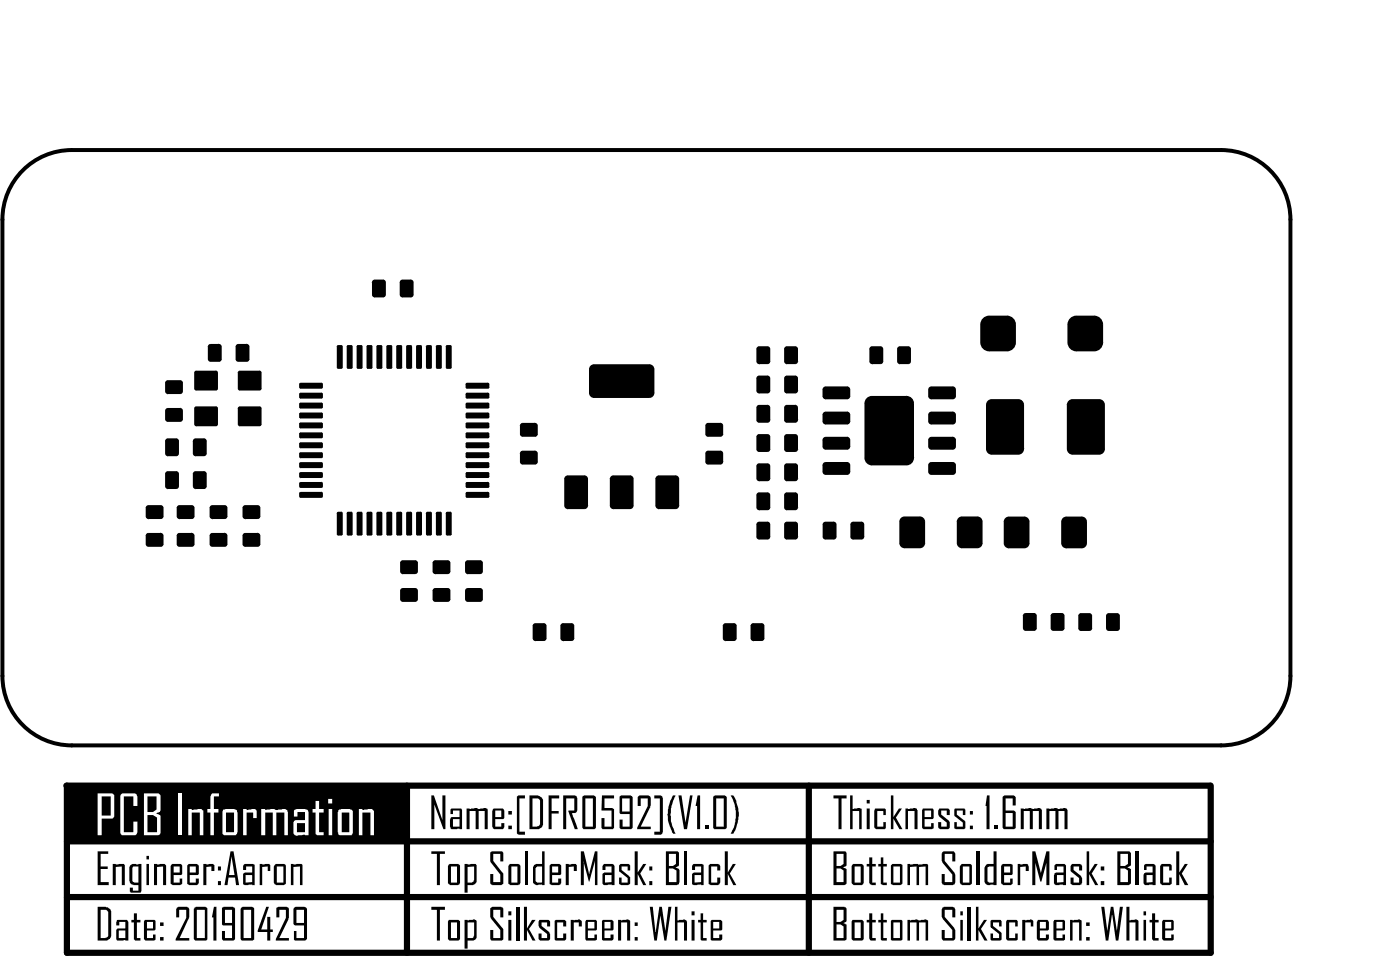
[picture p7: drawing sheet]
<svg xmlns="http://www.w3.org/2000/svg" width="117mm" height="80mm" viewBox="0 0 117 80" stroke-linecap="round" stroke-linejoin="round" font-family="sans-serif">
<path d="M1.9 14.3a5.8 5.8 0 0 1 4.1-1.7h96.5a5.8 5.8 0 0 1 5.8 5.8v38.3a5.8 5.8 0 0 1-5.8 5.8h-96.5a5.8 5.8 0 0 1-5.8-5.8v-38.3a5.8 5.8 0 0 1 1.7-4.1z" fill="none" stroke="#000" stroke-width=".33"/>
<path d="M5.6 65.9h95.9M5.6 65.9v14h96v-14M5.6 75.2h96M5.6 70.6h96M34.1 65.9v14M67.9 65.9v14" fill="none" stroke="#000" stroke-width=".52"/>
<g fill="#000">
<path d="M8.2 71.4h.9v.2h-.7v1.1h.6v.2h-.6v1.1h.7v.2h-.9zM9.5 72.5h.9h.1v1.7h-.3v-1.5h-.5v1.5h-.2zM11.2 76.6h.3v.6h.3v.2h-.3v1.3h.3v.2h-.5l-.1-.1v-1.4h-.2v-.2h.2zM12.9 72.5h.4a.58 .58 0 0 1 .6 .1v1.6h-.2v-1.5h-.5v1.5h-.3zM14.9 76.1h.8l.2 .1v.7l-.8 1.8h.8v.2h-1.2l.9-1.9v-.7h-.6v.6h-.2v-.7zM17.1 72.5h.8h.1v.6h-.3v-.4h-.4v1.5h-.2zM17.9 76.1h.3v2.8h-.3v-2h-.1zM21.8 72.5h.2a.59 .59 0 0 1 .7 .1v.5h-.2v-.4h-.5v1.5h-.2zM22.3 76.1h.3l-.7 1.9h.5v-1.1h.3v1.1h.2v.2h-.2v.7h-.3v-.7h-.8zM23.2 76.1h.9l.1 .1v.8l-.8 1.7h.8v.2h-1.1l.9-1.9v-.7h-.6v.6h-.2zM24.4 72.5h.7a.18 .18 0 0 1 .2 0 .18 .18 0 0 1 .1 .2v1.5h-.2v-1.5h-.6v1.5h-.2zM36.2 76.1h1.1v.2h-.4v2.6h-.2v-2.6h-.5z"/>
<path d="M36.2 71.4h1.1v.2h-.4v2.6h-.2v-2.6h-.5zM36.2 66.7h.2l.7 2.1v-2.1h.3v2.8h-.2l-.8-2v2h-.2zM39.2 67.8h.8l.2 .1a.63 .63 0 0 1 .7 0v1.6h-.2v-1.5h-.5v1.5h-.3v-1.5h-.5v1.5h-.2zM41.2 76.1h.9l.1 .1v.7h-.2v-.6h-.6v.6l.8 1v.9l-.1 .1h-.9l-.1-.1v-.8h.3v.7h.6v-.7l-.9-1.1v-.7zM41.2 71.4h.9l.1 .1v.8h-.2v-.7h-.6v.6l.8 1.1v.8l-.1 .1h-.8l-.2-.1v-.8h.3v.7h.6v-.7l-.9-1zM43.4 66.8l.6-.1v.3h-.4v2.8h.4v.2h-.5l-.1-.1zM44 76.1h.2v1.8l.4-.7h.3l-.5 .7 .5 1h-.2l-.5-.9v.9h-.2zM45.3 77.2h.7l.2 .1v.4h-.3v-.3h-.5v.3l.7 .5 .1 .6-.2 .1h-.7l-.1-.1v-.5h.2v.4h.5v-.4l-.7-.5v-.5zM46 66.7h.9v.3h-.6v1h.6v.2h-.6v1.3h-.3zM46.6 77.2h.8l.1 .1v.4h-.2v-.3h-.5v1.3h.5v-.4h.2v.5l-.1 .1h-.8l-.1-.1v-1.6zM47.5 72.5h.3a.59 .59 0 0 1 .6 .1v.5h-.3v-.4h-.4v1.5h-.2zM47.3 66.7h1l.1 .1v1.2v.1l-.2 .1a.11 .11 0 0 0-.2 0 .11 .11 0 0 0 .1 .2l.4 1.1h-.3l-.5-1.5h.5v-1h-.7v2.5h-.2z"/>
<path d="M47.9 77.2h.2a.51 .51 0 0 1 .7 .1v.4h-.2v-.3h-.5v1.5h-.2zM48.7 71.4h.3l.5 1.9 .4-1.9h.2v2.8h-.2v-2l-.4 1.7-.6-1.7 .1 2h-.3zM50.5 66.7h1v.3h-.8v.8h.7l.1 .1v1.6h-.1h-.8h-.1v-.9h.2v.7h.6v-1.3h-.8zM51.9 77.2l.8-.1 .2 .1v1.7h-.3v-1.5h-.5v1.5h-.2zM52.1 72.5h.6l.2 .1v.4h-.2v-.3h-.5v.3l.7 .6v.5l-.2 .1h-.6h-.2v-.6h.3v.4h.5v-.4l-.8-.5v-.5zM53.3 71.4h.2v1.8l.5-.7h.2l-.5 .8 .5 .9h-.2l-.5-.9v.9h-.2zM53.6 66.7h.8l.2 .2v.8l-.8 1.6h.8v.2h-1.1l.9-1.9v-.6h-.6v.6h-.3v-.8zM54.9 66.7h.6l.1 .2v2.9l-.1 .2h-.6v-.2h.5v-2.8h-.5zM54.5 76.1h.3l.2 2.2 .3-2.2h.2l.3 2.2 .3-2.2h.2l-.4 2.8h-.2l-.3-2.3-.3 2.3h-.2zM56.5 66.7h.2v.1l-.4 .8v1a2.48 2.48 0 0 0 .4 1.3h-.2a2.94 2.94 0 0 1 0-3.2zM56.6 76.1h.2v1.1h.1a.55 .55 0 0 1 .7 .1v1.6h-.2v-1.5h-.6v1.5h-.2zM56.9 66.7h.3l.3 2.5 .4-2.5h.2l-.5 2.8h-.2z"/>
<path d="M58.5 66.7h.2v2.8h-.2v-1.9h-.1zM58.8 76.6h.2v.6h.3v.2h-.3v1.3h.3v.2h-.4l-.1-.1v-1.4h-.2v-.2h.2zM59.2 69.2h.2v.3h-.2zM59.6 72.5h.7l.1 .1v.4h-.2v-.3h-.5v1.3h.5v-.4h.2v.4l-.1 .2h-.7h-.1v-1.6zM60.8 71.4h.3v1.8l.4-.7h.2l-.5 .8 .6 .9h-.3l-.4-.9v.9h-.3zM61.3 66.7h.2a2.98 2.98 0 0 1 0 3.2h-.2l.1-.1a3.2 3.2 0 0 0-.1-3.1zM69.9 66.7h1.1v.3h-.4v2.5h-.2v-2.5h-.5zM71.3 66.7h.2v1.2l.5-.1 .3 .1v1.6h-.2v-1.5h-.6v1.5h-.2zM72.9 71.9h.3v.6h.3v.2h-.3v1.3h.3v.2h-.4l-.2-.1v-1.4h-.2v-.2h.2zM72.9 76.6h.3v.6h.3v.2h-.3v1.3h.3v.2h-.4l-.2-.2v-1.3h-.2v-.2h.2zM73.4 67.8h.8l.1 .1v.5h-.2v-.4h-.5v1.3h.5v-.3h.2v.5h-.1h-.7l-.1-.1v-1.4zM73.9 71.9h.2v.6h.3v.2h-.3v1.3h.3v.2h-.5v-1.5h-.2v-.2h.2z"/>
<path d="M73.9 76.6h.2v.6h.3v.2h-.3v1.3h.3v.2h-.4l-.1-.1v-1.4h-.2v-.2h.2zM74.8 66.7h.2v1.8l.4-.7h.3l-.5 .8 .5 .9h-.2l-.5-.8v.8h-.2zM76 67.8l.3 .1a.48 .48 0 0 1 .7 0v1.6h-.3v-1.5h-.5v1.5h-.2zM76.1 72.5h.9h.1h.5a.18 .18 0 0 1 .2 0 .18 .18 0 0 1 .1 .2v1.5h-.2v-1.5h-.6v1.5h-.2v-1.5h-.5v1.5h-.3zM76.1 77.2l.8-.1 .3 .1 .5-.1 .2 .1v1.7h-.2v-1.5h-.6v1.5h-.2v-1.5h-.5v1.5h-.3zM78.8 67.8h.8l.1 .1v.5h-.3v-.4h-.4v.3l.7 .7v.4l-.1 .1h-.7l-.2-.1v-.4h.3v.3h.4v-.3l-.6-.6-.1-.4zM79.1 71.4h.9l.2 .2v.7h-.3v-.7h-.6v.6l.9 1.1v.7l-.3 .2h-.7l-.2-.1v-.8h.3v.7h.6v-.7l-.9-1.1v-.6zM79.1 76.1h.8l.3 .2v.6h-.3v-.6h-.6v.6l.9 1.1v.7l-.2 .2h-.9l-.1-.2v-.7h.3v.7h.6v-.7l-.9-1.1v-.6zM80.2 67.8h.7l.1 .1v.5h-.2v-.4h-.5v.3l.7 .6v.6h-.1h-.7h-.1v-.5h.2v.3h.5v-.3l-.7-.6v-.5zM81.9 76.1h.2v1.8l.5-.7h.2l-.5 .7 .6 1h-.3l-.5-.9v.9h-.2zM82.8 66.7h.2v2.8h-.2v-1.9h-.1zM83.5 69.2h.2v.3h-.2z"/>
<path d="M83.2 77.2h.8v.5h-.2v-.3h-.5v.3l.7 .6v.5v.1h-.8l-.1-.1v-.5h.2v.4h.5v-.4l-.7-.6v-.5zM84.5 77.2h.8h.1v.5h-.2v-.3h-.5v1.3h.5v-.4h.2v.5l-.1 .1h-.7l-.2-.1v-1.5zM85.4 72.5h.3a.45 .45 0 0 1 .6 .2v.4h-.2v-.4h-.5v1.5h-.2zM85.8 77.2h.3a.41 .41 0 0 1 .6 .1v.4h-.2v-.3h-.5v1.5h-.2zM85.6 67.8h1.7l.1 .1v1.6h-.2v-1.5h-.5v1.5h-.3v-1.5h-.5v1.5h-.3zM86.6 71.4h.3l.4 1.9 .5-1.9h.3v2.8h-.3v-2l-.4 1.7h-.1l-.5-1.7 .1 2h-.3zM87.8 67.8h1.7l.1 .1v1.6h-.3v-1.5h-.5v1.5h-.2v-1.5h-.5v1.5h-.3zM89.8 77.2l.8-.1 .2 .1v1.7h-.3v-1.5h-.5v1.5h-.2zM90 72.5h.6l.2 .1v.4h-.3v-.3h-.4v.3l.6 .5 .1 .1v.4l-.2 .2h-.6l-.2-.1v-.5h.3v.4h.4v-.4l-.7-.5v-.5zM91.2 71.4h.2v1.8l.5-.7h.2l-.5 .8 .6 .9h-.3l-.5-.9v.9h-.2zM92.4 76.1h.3l.2 2.2 .3-2.2h.2l.3 2.2 .3-2.2h.2l-.4 2.8h-.2l-.3-2.3-.3 2.3h-.2zM94.5 76.1h.3v1.1h.1a.46 .46 0 0 1 .6 .1v1.6h-.2v-1.5h-.5v1.5h-.3z"/>
<path d="M96.7 76.6h.2v.6h.3v.2h-.3v1.3h.3v.2h-.4l-.1-.1v-1.4h-.2v-.2h.2zM97.5 72.5h.7l.1 .1v.4h-.2v-.3h-.5v1.3h.5v-.4h.2v.5l-.1 .1h-.7l-.2-.1v-1.5zM98.7 71.4h.3v1.8l.4-.7h.3l-.5 .8 .5 .9h-.3l-.4-.9v.9h-.3z"/>
<path d="M8.2 76.1h.7h.2a.37 .37 0 0 1 .2 .5v2l-.3 .3h-.8zM8.4 76.3v2.4h.5l.2-.2v-2l-.2-.2z"/>
<path d="M9.8 77.2h.8h.1l.1 1.7h-1v-.1v-.8v-.1h.7v-.6h-.5v.3h-.2zM10 78v.7h.5v-.7z"/>
<path d="M10.9 72.5h.2h.8v2.2l-.1 .2h-.8l-.1-.1v-.4h.2v.3h.5v-.5h-.5l-.2-.3v-1.2zM11.2 72.7l-.1 .1v1.1l.2 .1h.3v-1.3z"/>
<path d="M12.3 71.8h.2v.3h-.2zM12.3 72.5h.2v1.7h-.2z"/>
<path d="M12.2 77.2h.8h.1v.8h-.1h-.7v.7h.5v-.3h.3v.4l-.1 .1h-.8l-.1-.1v-1.5zM12.3 77.3v.6h.5v-.6z"/>
<path d="M13.4 77.4h.3v.3h-.3zM13.4 78.6h.3v.3h-.3z"/>
<path d="M14.4 72.5h.8l.1 .1v.7l-.1 .1h-.6v.6h.5v-.3h.2v.4l-.2 .1h-.6l-.2-.1v-1.5zM14.6 72.7v.5h.5v-.5z"/>
<path d="M15.8 72.5h.7l.2 .1v.7l-.1 .1h-.7v.6h.5v-.3h.3v.4l-.2 .1h-.6h-.2v-1.6zM15.9 72.7v.5h.5v-.5z"/>
<path d="M16.3 76.1h.9l.2 .1v2.6l-.1 .1h-.9l-.1-.1v-2.6zM16.5 76.3v2.4h.7v-2.4z"/>
<path d="M18.3 72.7h.2v.3h-.2zM18.3 73.9h.2v.3h-.2z"/>
<path d="M18.7 76.1h.9l.1 .1v2.6l-.1 .1h-.9l-.1-.1v-.7h.3v.6h.6v-1.1h-.8l-.1-.1zM18.9 76.3v1.1h.6v-1.1z"/>
<path d="M19.3 71.4h.3l.5 2.8h-.3l-.1-.6h-.5l-.1 .6h-.3zM19.4 71.8l-.2 1.6h.5z"/>
<path d="M20.3 76.1h.9l.1 .1v2.6l-.1 .1h-.9l-.1-.1v-2.6zM20.4 76.3v2.4h.7v-2.4z"/>
<path d="M20.5 72.5h.7h.2v1.7h-.2a.69 .69 0 0 1-.8-.1v-.9h.8v-.5h-.5v.3h-.3v-.4zM20.6 73.4v.6h.6v-.6z"/>
<path d="M23.1 72.5h.8l.1 .1v1.5l-.2 .1h-.6h-.2v-1.5zM23.2 72.7v1.3h.6v-1.3z"/>
<path d="M24.7 76.1h.9l.2 .1v2.6l-.2 .1h-.9v-.1v-.7h.2v.6h.6v-1.1h-.8l-.1-.1v-1.3zM24.9 76.3v1.1h.6v-1.1z"/>
<path d="M37.7 77.2h.8h.1v1.6l-.1 .1h-.8l-.1-.1v-1.5zM37.8 77.4v1.3h.5v-1.3z"/>
<path d="M37.7 72.5h.8l.1 .1v1.5l-.2 .1h-.6l-.2-.1v-1.5zM37.8 72.7v1.3h.5v-1.3z"/>
<path d="M37.9 67.8h.8l.1 .1v1.6h-.4a.45 .45 0 0 1-.6-.2v-.7l.1-.1h.7v-.5h-.6v.3h-.2v-.4zM38 68.7v.6h.6v-.6z"/>
<path d="M39 77.2l.8-.1 .2 .1v1.4l-.3 .3h-.5v.7h-.2zM39.2 77.4v1.3h.5l.1-.2v-1.1z"/>
<path d="M39 72.5h.9h.1v1.5l-.3 .2h-.5v.7h-.2zM39.2 72.7v1.3h.4l.2-.2v-1.1z"/>
<path d="M41.4 67.8h.8l.1 .2v.6l-.1 .1h-.6v.6h.5v-.3h.2v.4l-.1 .1h-.7h-.2v-1.5zM41.6 68v.5h.5v-.5z"/>
<path d="M42.7 76.4h.2v.4h-.2zM42.7 77.2h.2v1.7h-.2z"/>
<path d="M42.7 68h.3v.3h-.3zM42.7 69.2h.3v.3h-.3z"/>
<path d="M42.8 72.5h.7l.2 .1v1.5l-.2 .1h-.7l-.1-.1v-1.5zM42.9 72.7v1.3h.5v-1.3z"/>
<path d="M44.4 66.7h.7l.3 .2 .2 .2v2.1l-.2 .2-.2 .1h-.8zM44.7 67v2.3h.4l.2-.1v-2.1l-.2-.1z"/>
<path d="M45.5 71.4h.2v2.8h-.2a.56 .56 0 0 1-.8-.2v-1.3l.3-.2h.5zM45.1 72.7l-.2 .1v1.1l.2 .1h.3l.1-1.3z"/>
<path d="M46.2 72.5h.8l.1 .1v.7l-.1 .1h-.7v.6h.5v-.3h.3v.4l-.2 .1h-.6h-.2v-1.6zM46.3 72.7v.5h.5v-.5z"/>
<path d="M48.9 66.8l.9-.1 .2 .1v2.6l-.1 .1h-1v-.1zM49.1 67v2.3h.7v-2.3z"/>
<path d="M49.2 77.2h.8h.1v.8h-.1h-.7v.7h.6v-.3h.2v.4l-.1 .1h-.8l-.1-.1v-1.5zM49.3 77.3v.6h.6v-.6z"/>
<path d="M50.6 77.2h.8l.1 .1v.7h-.1h-.7v.7h.5v-.3h.3v.4l-.1 .1h-.8l-.1-.1v-1.6zM50.7 77.3v.6h.5v-.6z"/>
<path d="M50.7 72.5h.7l.2 .1v1.6h-.3h-.3h-.4v-.9l.1-.1h.6v-.5h-.5v.3h-.2v-.4zM50.8 73.4v.6h.5v-.6z"/>
<path d="M52 66.8l.9-.1 .2 .1v2.6l-.1 .1h-.9h-.1v-.8h.2v.6h.6v-1h-.7l-.1-.1zM52.2 67v1.1h.6v-1.1z"/>
<path d="M53.3 77.4h.2v.3h-.2zM53.3 78.6h.2v.3h-.2z"/>
<path d="M54.5 72.7h.2v.3h-.2zM54.5 73.9h.2v.3h-.2z"/>
<path d="M55.9 71.4h1l.1 .1v1.1l-.3 .2h.2l.1 .2v1l-.1 .2h-1zM56.1 71.6v1h.4l.2-.1v-.9zM56.1 72.8v1.2h.7v-1l-.3-.2z"/>
<path d="M58 76.4h.3v.4h-.3zM58 77.2h.3v1.7h-.3z"/>
<path d="M58.2 72.5h.7h.1v1.7h-.2a.72 .72 0 0 1-.7-.1v-.8l.1-.1h.6v-.5h-.5v.3h-.2v-.4zM58.3 73.4v.6h.5v-.6z"/>
<path d="M59.7 77.2h.8l.1 .1v.7h-.1h-.7v.7h.6v-.3h.2v.4l-.1 .1h-.8l-.1-.1v-1.6zM59.8 77.3v.6h.6v-.6z"/>
<path d="M59.9 66.8l.9-.1 .2 .1v2.6l-.1 .1h-1h-.1zM60.1 67v2.3h.6v-2.3z"/>
<path d="M69.9 71.4h1.1v.1v1.1l-.3 .2 .3 .1v1.2l-.1 .1h-1zM70.2 71.6v1h.3l.3-.1v-.9zM70.2 72.8v1.2h.6v-1l-.3-.2z"/>
<path d="M69.9 76.1h1l.1 .1v1.1l-.3 .1 .3 .1v1.3l-.1 .1h-1zM70.2 76.3v1h.3l.3-.1v-.9zM70.2 77.5v1.2h.6v-1l-.3-.2z"/>
<path d="M71.6 72.5h.7l.2 .1v1.5l-.2 .1h-.7l-.1-.1v-1.5zM71.7 72.7v1.3h.5v-1.3z"/>
<path d="M71.5 77.2h.8l.2 .1v1.5l-.2 .1h-.7l-.1-.1v-1.5zM71.7 77.4v1.3h.5v-1.3z"/>
<path d="M72.7 67.1h.3v.3h-.3zM72.7 67.8h.3v1.7h-.3z"/>
<path d="M74.9 72.5h.7h.1v1.6l-.1 .1h-.7h-.1v-1.6zM75 72.7v1.3h.5v-1.3z"/>
<path d="M74.8 77.2h.8h.1v1.6l-.1 .1h-.8v-.1v-1.6zM75 77.4v1.3h.5v-1.3z"/>
<path d="M77.5 67.8h.8v.1v.7v.1h-.7v.6h.5v-.3h.2v.5h-.1h-.7l-.1-.1v-1.5zM77.6 68v.5h.5v-.5z"/>
<path d="M80.6 76.4h.2v.4h-.2zM80.6 77.2h.2v1.7h-.2z"/>
<path d="M80.7 72.5h.7l.2 .1v1.5l-.2 .1h-.6h-.2l-.1-1.5zM80.8 72.7v1.3h.5v-1.3z"/>
<path d="M81.4 68h.2v.3h-.2zM81.4 69.2h.2v.3h-.2z"/>
<path d="M83.4 71.4h.2v2.8h-.2a.47 .47 0 0 1-.8-.3v-1.1l.3-.3h.5zM82.9 72.7v1.2l.1 .1h.3l.1-1.3z"/>
<path d="M84.1 72.5h.7h.2v.8l-.1 .1h-.6v.6h.5v-.3h.2v.4l-.2 .1h-.6l-.2-.1v-1.5zM84.3 72.7v.5h.5v-.5z"/>
<path d="M84.3 66.7h.8l.1 .1v.8h-.2v-.6h-.6v1h.7l.1 .1v1.4h-.1h-.9l-.1-.1v-2.6zM84.4 68.2v1.1h.6v-1.1z"/>
<path d="M87.1 77.2h.8l.1 .1v.7h-.1h-.6v.7h.5v-.3h.2v.3l-.1 .2h-.8l-.1-.2v-1.4zM87.3 77.3v.6h.5v-.6z"/>
<path d="M88.5 77.2h.8h.1v.8h-.1h-.7v.7h.6v-.3h.2v.4l-.1 .1h-.8l-.1-.1v-1.5zM88.6 77.3v.6h.6v-.6z"/>
<path d="M88.6 72.5h.7l.2 .1v1.6h-.4a.5 .5 0 0 1-.7-.1l.1-.8 .1-.1h.6v-.5h-.5v.3h-.2v-.4zM88.7 73.4v.6h.5v-.6z"/>
<path d="M91.1 77.4h.3v.3h-.3zM91.1 78.6h.3v.3h-.3z"/>
<path d="M92.4 72.7h.3v.3h-.3zM92.4 73.9h.3v.3h-.3z"/>
<path d="M93.8 71.4h1l.1 .1v1.1l-.3 .2 .3 .1v1.2l-.2 .1h-.9zM94 71.6v1h.4l.2-.1v-.9zM94 72.8v1.2h.6v-1l-.2-.2z"/>
<path d="M96 76.4h.2v.4h-.2zM96 77.2h.2v1.7h-.2z"/>
<path d="M96 72.5h.8l.2 .1v1.6h-.3h-.6l-.1-.1v-.8l.1-.1h.6v-.5h-.5v.3h-.2zM96.2 73.4v.6h.5v-.6z"/>
<path d="M97.6 77.2h.8h.1v.8h-.1h-.6v.7h.5v-.3h.2v.4l-.1 .1h-.8l-.1-.1v-1.5zM97.8 77.3v.6h.5v-.6z"/>
</g>
<path d="M43.5 76.1v2.8M81.3 76.1v2.8M82.1 71.4v2.8M95.4 71.4v2.8" fill="none" stroke="#000" stroke-width=".25"/>
<path d="M44.2 71.4v2.8M57.5 71.4v2.8" fill="none" stroke="#000" stroke-width=".21"/>
<path d="M5.6 66h28.4v4.6h-28.4z" fill-rule="evenodd" fill="#000"/>
<g fill="#fff">
<path d="M10.2 66.6l1.2-.1 .1 .2v.9h-.3v-.8h-.8v3h.8v-.9h.3v.9l-.1 .3h-1.2l-.1-.2v-3.2z"/>
<path d="M15 66.5h.2v3.6h-.2z"/>
<path d="M15.8 67.9h.3h.1a.98 .98 0 0 1 .9 .1v2.1h-.3v-2h-.7v2h-.3z"/>
<path d="M17.8 66.5h.6v.3h-.5v1.1h.4v.2h-.4v2h-.2v-2h-.3v-.2h.3v-1.1z"/>
<path d="M20.4 67.9h.3a.7 .7 0 0 1 .8 .1v.6h-.3v-.5h-.5v2h-.3z"/>
<path d="M21.9 67.9h.4a1.23 1.23 0 0 1 1 0h.6l.2 .1 .1 2.1h-.3v-2h-.7v2h-.3v-2h-.6v2h-.4z"/>
<path d="M26.5 67.2h.3v.7h.4v.2h-.4v1.7h.4v.3h-.6l-.1-.2v-1.8h-.3v-.2h.3z"/>
<path d="M30.1 67.9h.3h.1a.88 .88 0 0 1 .8 .1l.1 2.1h-.3v-2h-.7v2h-.3z"/>
<path d="M8.2 66.5h1.2l.2 .2v1.8l-.1 .2h-1v1.4h-.3zM8.5 66.8v1.6h.8v-1.6z"/>
<path d="M12.1 66.5h1.2l.2 .2v1.3l-.4 .2 .4 .2v1.5l-.2 .2h-1.2zM12.4 66.8v1.3h.4l.3-.2v-1.1zM12.4 68.4v1.4h.8v-1.2l-.4-.2z"/>
<path d="M18.8 67.9h.9a.22 .22 0 0 1 .2 .2v1.8l-.1 .2h-1l-.1-.2v-1.8zM19 68.1v1.7h.6v-1.7z"/>
<path d="M24.7 67.9h.9l.2 .1 .1 2.1-.5-.1-.6 .1-.2-.2 .1-1 .1-.1h.8v-.7h-.6v.4h-.3v-.5zM24.9 69v.8h.7v-.8z"/>
<path d="M27.5 67h.4v.4h-.4zM27.6 67.9h.3v2.2h-.3z"/>
<path d="M28.5 67.9h.9l.2 .1v1.9l-.1 .2h-.9a.23 .23 0 0 1-.3-.3v-1.7zM28.7 68.1v1.7h.6v-1.7z"/>
</g>
<g fill="#000">
<path d="M14.1 36.8h.7l.2 .2v1l-.2 .3h-.7l-.2-.3v-1z" fill-rule="evenodd"/>
<path d="M14.1 34.2h1l.3 .3v.6l-.3 .3h-1l-.2-.3v-.6z" fill-rule="evenodd"/>
<path d="M14.1 31.9h1l.3 .2v.7l-.3 .3h-1l-.2-.3v-.7z" fill-rule="evenodd"/>
<path d="M16.4 36.8h.7l.2 .2v1l-.2 .3h-.7l-.2-.3v-1z" fill-rule="evenodd"/>
<path d="M16.5 31.1h1.6l.2 .2v1.3l-.2 .2h-1.6l-.2-.2v-1.3z" fill-rule="evenodd"/>
<path d="M16.5 34.1h1.6l.2 .2v1.3l-.2 .1h-1.6l-.2-.1v-1.3z" fill-rule="evenodd"/>
<path d="M17.7 28.8h.7l.2 .3v1l-.2 .2h-.7l-.3-.2v-1z" fill-rule="evenodd"/>
<path d="M20 28.8h.7l.2 .3v1l-.2 .2h-.7l-.2-.2v-1z" fill-rule="evenodd"/>
<path d="M20.1 31.1h1.7l.1 .2v1.3l-.1 .2h-1.7l-.1-.2v-1.3z" fill-rule="evenodd"/>
<path d="M20.1 34.1h1.7l.1 .2v1.3l-.1 .1h-1.7l-.1-.1v-1.3z" fill-rule="evenodd"/>
<path d="M25.1 38.9l.1-.1h1.8l.1 .1v.2l-.1 .2h-1.8l-.1-.2z" fill-rule="evenodd"/>
<path d="M25.2 37.9h1.8l.1 .2v.2l-.1 .1h-1.8l-.1-.1v-.2z" fill-rule="evenodd"/>
<path d="M25.2 36.3h1.8l.1 .1v.2l-.1 .2h-1.8l-.1-.2v-.2z" fill-rule="evenodd"/>
<path d="M25.1 35.6l.1-.2h1.8l.1 .2v.2l-.1 .1h-1.8l-.1-.1z" fill-rule="evenodd"/>
<path d="M25.2 34.6h1.8l.1 .1v.3l-.1 .1h-1.8l-.1-.1v-.3z" fill-rule="evenodd"/>
<path d="M25.1 32.2l.1-.1h1.8l.1 .1v.3l-.1 .1h-1.8l-.1-.1z" fill-rule="evenodd"/>
<path d="M25.2 32.9h1.8l.1 .2v.2l-.1 .1h-1.8l-.1-.1v-.2z" fill-rule="evenodd"/>
<path d="M25.1 37.2l.1-.1h1.8l.1 .1v.3l-.1 .1h-1.8l-.1-.1z" fill-rule="evenodd"/>
<path d="M25.1 33.9l.1-.1h1.8l.1 .1v.2l-.1 .2h-1.8l-.1-.2z" fill-rule="evenodd"/>
<path d="M28.4 28.9h.2l.2 .2v1.7l-.2 .1h-.2l-.1-.1v-1.7z" fill-rule="evenodd"/>
<path d="M29.2 28.9h.3l.1 .2v1.7l-.1 .1h-.3l-.1-.1v-1.7z" fill-rule="evenodd"/>
<path d="M30 28.9h.3l.1 .2v1.7l-.1 .1h-.3l-.1-.1v-1.7z" fill-rule="evenodd"/>
<path d="M30.9 28.9h.2l.2 .2v1.7l-.2 .1h-.2l-.1-.1v-1.7z" fill-rule="evenodd"/>
<path d="M31.4 23.4h.7l.3 .3v1l-.3 .2h-.7l-.2-.2v-1z" fill-rule="evenodd"/>
<path d="M31.7 28.9h.3l.1 .2v1.7l-.1 .1h-.3l-.1-.1v-1.7z" fill-rule="evenodd"/>
<path d="M32.5 28.9h.3l.1 .2v1.7l-.1 .1h-.3l-.1-.1v-1.7z" fill-rule="evenodd"/>
<path d="M33.4 28.9h.2l.1 .2v1.7l-.1 .1h-.2l-.2-.1v-1.7z" fill-rule="evenodd"/>
<path d="M33.8 23.4h.7l.2 .3v1l-.2 .2h-.7l-.3-.2v-1z" fill-rule="evenodd"/>
<path d="M34.2 28.9h.3l.1 .2v1.7l-.1 .1h-.3l-.1-.1v-1.7z" fill-rule="evenodd"/>
<path d="M35 28.9h.3l.1 .2v1.7l-.1 .1h-.3l-.1-.1v-1.7z" fill-rule="evenodd"/>
<path d="M35.9 28.9h.2l.1 .2v1.7l-.1 .1h-.2l-.2-.1v-1.7z" fill-rule="evenodd"/>
<path d="M36.7 28.9h.2l.2 .2v1.7l-.2 .1h-.2l-.1-.1v-1.7z" fill-rule="evenodd"/>
<path d="M37.5 28.9h.3l.1 .2v1.7l-.1 .1h-.3l-.1-.1v-1.7z" fill-rule="evenodd"/>
<path d="M39.2 37.9h1.7l.2 .2v.2l-.2 .1h-1.7l-.1-.1v-.2z" fill-rule="evenodd"/>
<path d="M39.2 38.8h1.7l.2 .1v.2l-.2 .2h-1.7l-.1-.2v-.2z" fill-rule="evenodd"/>
<path d="M39.2 39.6h1.7l.2 .1v.3l-.2 .1h-1.7l-.1-.1v-.3z" fill-rule="evenodd"/>
<path d="M39.2 34.6h1.7l.2 .1v.3l-.2 .1h-1.7l-.1-.1v-.3z" fill-rule="evenodd"/>
<path d="M39.2 35.4h1.7l.2 .2v.2l-.2 .1h-1.7l-.1-.1v-.2z" fill-rule="evenodd"/>
<path d="M39.2 36.3h1.7l.2 .1v.2l-.2 .2h-1.7l-.1-.2v-.2z" fill-rule="evenodd"/>
<path d="M39.2 32.1h1.7l.2 .1v.3l-.2 .1h-1.7l-.1-.1v-.3z" fill-rule="evenodd"/>
<path d="M39.2 32.9h1.7l.2 .2v.2l-.2 .1h-1.7l-.1-.1v-.2z" fill-rule="evenodd"/>
<path d="M39.2 33.8h1.7l.2 .1v.2l-.2 .2h-1.7l-.1-.2v-.2z" fill-rule="evenodd"/>
<path d="M39.2 37.1h1.7l.2 .1v.3l-.2 .1h-1.7l-.1-.1v-.3z" fill-rule="evenodd"/>
<path d="M43.9 37.8h1l.2 .2v.7l-.2 .3h-1l-.3-.3v-.7z" fill-rule="evenodd"/>
<path d="M43.9 35.5h1l.2 .2v.7l-.2 .2h-1l-.3-.2v-.7z" fill-rule="evenodd"/>
<path d="M49.8 30.5h4.7l.4 .5v2l-.4 .4h-4.7l-.4-.4v-2z" fill-rule="evenodd"/>
<path d="M59.4 37.8h1l.3 .2v.7l-.3 .3h-1l-.2-.3v-.7z" fill-rule="evenodd"/>
<path d="M59.4 35.5h1l.3 .2v.7l-.3 .2h-1l-.2-.2v-.7z" fill-rule="evenodd"/>
<path d="M63.7 29h.7l.2 .3v1l-.2 .2h-.7l-.2-.2v-1z" fill-rule="evenodd"/>
<path d="M63.7 36.4h.7l.2 .2v1.1l-.2 .2h-.7l-.2-.2v-1.1z" fill-rule="evenodd"/>
<path d="M63.7 31.5h.7l.2 .2v1.1l-.2 .2h-.7l-.2-.2v-1.1z" fill-rule="evenodd"/>
<path d="M63.7 34h.7l.2 .2v1l-.2 .3h-.7l-.2-.3v-1z" fill-rule="evenodd"/>
<path d="M66 29h.7l.3 .3v1l-.3 .2h-.7l-.2-.2v-1z" fill-rule="evenodd"/>
<path d="M66 36.4h.7l.3 .2v1.1l-.3 .2h-.7l-.2-.2v-1.1z" fill-rule="evenodd"/>
<path d="M66 31.5h.7l.3 .2v1.1l-.3 .2h-.7l-.2-.2v-1.1z" fill-rule="evenodd"/>
<path d="M66 34h.7l.3 .2v1l-.3 .3h-.7l-.2-.3v-1z" fill-rule="evenodd"/>
<path d="M69.3 38.8h1.8l.2 .2v.6l-.2 .2h-1.8l-.3-.2v-.6z" fill-rule="evenodd"/>
<path d="M69.3 34.5h1.8l.2 .3v.5l-.2 .3h-1.8l-.3-.3v-.5z" fill-rule="evenodd"/>
<path d="M69.3 32.4h1.8l.2 .3v.5l-.2 .3h-1.8l-.3-.3v-.5z" fill-rule="evenodd"/>
<path d="M69.3 36.6h1.8l.2 .3v.5l-.2 .3h-1.8l-.3-.3v-.5z" fill-rule="evenodd"/>
<path d="M73.2 33.2h2.9l.6 .6v4.6l-.6 .6h-2.9l-.7-.6v-4.6z" fill-rule="evenodd"/>
<path d="M73.2 29h.7l.2 .3v1l-.2 .2h-.7l-.3-.2v-1z" fill-rule="evenodd"/>
<path d="M75.5 29h.7l.2 .3v1l-.2 .2h-.7l-.2-.2v-1z" fill-rule="evenodd"/>
<path d="M78.2 38.8h1.7l.3 .2v.6l-.3 .2h-1.7l-.3-.2v-.6z" fill-rule="evenodd"/>
<path d="M78.2 34.5h1.7l.3 .3v.5l-.3 .3h-1.7l-.3-.3v-.5z" fill-rule="evenodd"/>
<path d="M78.2 32.4h1.7l.3 .3v.5l-.3 .3h-1.7l-.3-.3v-.5z" fill-rule="evenodd"/>
<path d="M78.2 36.6h1.7l.3 .3v.5l-.3 .3h-1.7l-.3-.3v-.5z" fill-rule="evenodd"/>
<path d="M83.2 33.5h2.3l.4 .5v3.7l-.4 .4h-2.3l-.5-.4v-3.7z" fill-rule="evenodd"/>
<path d="M83 26.5h1.5l.7 .7v1.5l-.7 .8h-1.5l-.7-.8v-1.5z" fill-rule="evenodd"/>
<path d="M90 33.5h2.2l.5 .5v3.7l-.5 .4h-2.2l-.5-.4v-3.7z" fill-rule="evenodd"/>
<path d="M90.3 26.5h1.5l.8 .7v1.5l-.8 .8h-1.5l-.7-.8v-1.5z" fill-rule="evenodd"/>
<path d="M12.5 44.7h1l.2 .2v.7l-.2 .3h-1l-.3-.3v-.7z" fill-rule="evenodd"/>
<path d="M12.5 42.4h1l.2 .2v.7l-.2 .2h-1l-.3-.2v-.7z" fill-rule="evenodd"/>
<path d="M14.1 39.5h.7l.2 .2v1.1l-.2 .2h-.7l-.2-.2v-1.1z" fill-rule="evenodd"/>
<path d="M15.1 44.7h1l.2 .2v.7l-.2 .3h-1l-.3-.3v-.7z" fill-rule="evenodd"/>
<path d="M15.1 42.4h1l.2 .2v.7l-.2 .2h-1l-.3-.2v-.7z" fill-rule="evenodd"/>
<path d="M16.4 39.5h.7l.2 .2v1.1l-.2 .2h-.7l-.2-.2v-1.1z" fill-rule="evenodd"/>
<path d="M17.8 44.7h1.1l.2 .2v.7l-.2 .3h-1.1l-.2-.3v-.7z" fill-rule="evenodd"/>
<path d="M17.8 42.4h1.1l.2 .2v.7l-.2 .2h-1.1l-.2-.2v-.7z" fill-rule="evenodd"/>
<path d="M20.6 44.7h1l.2 .2v.7l-.2 .3h-1l-.3-.3v-.7z" fill-rule="evenodd"/>
<path d="M20.6 42.4h1l.2 .2v.7l-.2 .2h-1l-.3-.2v-.7z" fill-rule="evenodd"/>
<path d="M25.2 41.3h1.8l.1 .1v.2l-.1 .2h-1.8l-.1-.2v-.2z" fill-rule="evenodd"/>
<path d="M25.2 39.6h1.8l.1 .1v.3l-.1 .1h-1.8l-.1-.1v-.3z" fill-rule="evenodd"/>
<path d="M25.1 40.5l.1-.1h1.8l.1 .1v.3l-.1 .1h-1.8l-.1-.1z" fill-rule="evenodd"/>
<path d="M28.4 42.9h.2l.2 .1v1.8l-.2 .1h-.2l-.1-.1v-1.8z" fill-rule="evenodd"/>
<path d="M29.2 42.9h.3l.1 .1v1.8l-.1 .1h-.3l-.1-.1v-1.8z" fill-rule="evenodd"/>
<path d="M30 42.9h.3l.1 .1v1.8l-.1 .1h-.3l-.1-.1v-1.8z" fill-rule="evenodd"/>
<path d="M30.9 42.9h.2l.2 .1v1.8l-.2 .1h-.2l-.1-.1v-1.8z" fill-rule="evenodd"/>
<path d="M31.7 42.9h.3l.1 .1v1.8l-.1 .1h-.3l-.1-.1v-1.8z" fill-rule="evenodd"/>
<path d="M32.5 42.9h.3l.1 .1v1.8l-.1 .1h-.3l-.1-.1v-1.8z" fill-rule="evenodd"/>
<path d="M33.4 42.9h.2l.1 .1v1.8l-.1 .1h-.2l-.2-.1v-1.8z" fill-rule="evenodd"/>
<path d="M34.2 42.9h.3l.1 .1v1.8l-.1 .1h-.3l-.1-.1v-1.8z" fill-rule="evenodd"/>
<path d="M33.8 49.3h1l.3 .3v.6l-.3 .3h-1l-.2-.3v-.6z" fill-rule="evenodd"/>
<path d="M33.8 47h1l.3 .2v.7l-.3 .3h-1l-.2-.3v-.7z" fill-rule="evenodd"/>
<path d="M35 42.9h.3l.1 .1v1.8l-.1 .1h-.3l-.1-.1v-1.8z" fill-rule="evenodd"/>
<path d="M35.9 42.9h.2l.1 .1v1.8l-.1 .1h-.2l-.2-.1v-1.8z" fill-rule="evenodd"/>
<path d="M36.7 42.9h.2l.2 .1v1.8l-.2 .1h-.2l-.1-.1v-1.8z" fill-rule="evenodd"/>
<path d="M36.5 49.3h1.1l.2 .3v.6l-.2 .3h-1.1l-.2-.3v-.6z" fill-rule="evenodd"/>
<path d="M36.5 47h1.1l.2 .2v.7l-.2 .3h-1.1l-.2-.3v-.7z" fill-rule="evenodd"/>
<path d="M37.5 42.9h.3l.1 .1v1.8l-.1 .1h-.3l-.1-.1v-1.8z" fill-rule="evenodd"/>
<path d="M39.2 41.3h1.7l.2 .1v.2l-.2 .2h-1.7l-.1-.2v-.2z" fill-rule="evenodd"/>
<path d="M39.2 40.4h1.7l.2 .1v.3l-.2 .1h-1.7l-.1-.1v-.3z" fill-rule="evenodd"/>
<path d="M39.3 49.3h1l.2 .3v.6l-.2 .3h-1l-.3-.3v-.6z" fill-rule="evenodd"/>
<path d="M39.3 47h1l.2 .2v.7l-.2 .3h-1l-.3-.3v-.7z" fill-rule="evenodd"/>
<path d="M44.9 52.3h.7l.3 .2v1l-.3 .3h-.7l-.2-.3v-1z" fill-rule="evenodd"/>
<path d="M47.3 52.3h.7l.2 .2v1l-.2 .3h-.7l-.3-.3v-1z" fill-rule="evenodd"/>
<path d="M47.6 39.9h1.4l.3 .3v2.2l-.3 .3h-1.4l-.3-.3v-2.2z" fill-rule="evenodd"/>
<path d="M51.5 39.9h1.4l.3 .3v2.2l-.3 .3h-1.4l-.3-.3v-2.2z" fill-rule="evenodd"/>
<path d="M55.3 39.9h1.4l.3 .3v2.2l-.3 .3h-1.4l-.3-.3v-2.2z" fill-rule="evenodd"/>
<path d="M60.7 52.5l.2-.2h.7l.2 .2v1l-.2 .3h-.7l-.2-.3z" fill-rule="evenodd"/>
<path d="M63.7 41.3h.7l.2 .2v1.1l-.2 .2h-.7l-.2-.2v-1.1z" fill-rule="evenodd"/>
<path d="M63.7 38.9h.7l.2 .2v1l-.2 .3h-.7l-.2-.3v-1z" fill-rule="evenodd"/>
<path d="M63.7 43.8h.7l.2 .2v1l-.2 .3h-.7l-.2-.3v-1z" fill-rule="evenodd"/>
<path d="M63.2 52.3h.7l.2 .2v1l-.2 .3h-.7l-.2-.3v-1z" fill-rule="evenodd"/>
<path d="M66 41.3h.7l.3 .2v1.1l-.3 .2h-.7l-.2-.2v-1.1z" fill-rule="evenodd"/>
<path d="M66 38.9h.7l.3 .2v1l-.3 .3h-.7l-.2-.3v-1z" fill-rule="evenodd"/>
<path d="M66 43.8h.7l.3 .2v1l-.3 .3h-.7l-.2-.3v-1z" fill-rule="evenodd"/>
<path d="M69 44l.3-.2h.7l.2 .2v1l-.2 .3h-.7l-.3-.3z" fill-rule="evenodd"/>
<path d="M71.6 43.8h.7l.2 .2v1l-.2 .3h-.7l-.2-.3v-1z" fill-rule="evenodd"/>
<path d="M75.9 43.3h1.3l.4 .5v1.7l-.4 .5h-1.3l-.4-.5v-1.7z" fill-rule="evenodd"/>
<path d="M80.7 43.3h1.3l.4 .5v1.7l-.4 .5h-1.3l-.4-.5v-1.7z" fill-rule="evenodd"/>
<path d="M84.7 43.3h1.3l.4 .5v1.8l-.4 .4h-1.3l-.5-.4v-1.8z" fill-rule="evenodd"/>
<path d="M86.1 51.4h.7l.2 .2v1.1l-.2 .2h-.7l-.3-.2v-1.1z" fill-rule="evenodd"/>
<path d="M88.4 51.4h.7l.2 .2v1.1l-.2 .2h-.7l-.2-.2v-1.1z" fill-rule="evenodd"/>
<path d="M89.5 43.3h1.3l.4 .5v1.8l-.4 .4h-1.3l-.5-.4v-1.8z" fill-rule="evenodd"/>
<path d="M90.7 51.4h.7l.2 .3v1l-.2 .2h-.7l-.2-.2v-1z" fill-rule="evenodd"/>
<path d="M92.8 51.7l.2-.3h.7l.3 .3v1l-.3 .2h-.7l-.2-.2z" fill-rule="evenodd"/>
</g>
<g fill="#000">
<path d="M13.9 34.5h.2zM13.9 34.3l.2-.1v.3h-.2z"/>
<path d="M14.1 35.1v.3zM13.9 35.1h.2v.3l-.2-.1z"/>
<path d="M13.9 32.1h.2zM13.9 32l.2-.1v.2h-.2z"/>
<path d="M14.1 32.8v.3zM13.9 32.8h.2v.3l-.2-.1z"/>
<path d="M14.1 38v.3zM13.9 38h.2v.3l-.2-.1z"/>
<path d="M13.9 37h.2zM13.9 36.8h.2v.2h-.2z"/>
<path d="M13.9 39.7h.2zM13.9 39.6l.2-.1v.2h-.2z"/>
<path d="M14.8 38h.2zM14.8 38h.2l-.1 .2-.1 .1z"/>
<path d="M14.8 36.8v.2zM14.8 36.8h.1l.1 .2h-.2z"/>
<path d="M14.8 39.5v.2zM14.8 39.5l.1 .1 .1 .1h-.2z"/>
<path d="M15.1 35.1h.3zM15.1 35.1h.3l-.1 .2-.2 .1z"/>
<path d="M15.1 34.2v.3zM15.1 34.2l.2 .1 .1 .2h-.3z"/>
<path d="M15.1 32.8h.3zM15.1 32.8h.3l-.1 .2-.2 .1z"/>
<path d="M15.1 31.9v.2zM15.1 31.9l.2 .1 .1 .1h-.3z"/>
<path d="M16.4 38v.3zM16.2 38h.2v.3l-.2-.1z"/>
<path d="M16.2 37h.2zM16.2 36.8h.2v.2h-.2z"/>
<path d="M16.2 39.7h.2zM16.2 39.6l.2-.1v.2h-.2z"/>
<path d="M16.5 32.6v.2zM16.3 32.6h.2v.2z"/>
<path d="M16.3 31.3h.2zM16.3 31.1h.2v.2h-.2z"/>
<path d="M16.5 35.6v.1zM16.3 35.6h.2v.1z"/>
<path d="M16.3 34.3h.2zM16.3 34.1h.2v.2h-.2z"/>
<path d="M17.1 38h.2zM17.1 38h.2v.2l-.2 .1z"/>
<path d="M17.1 36.8v.2zM17.1 36.8h.2v.2h-.2z"/>
<path d="M17.1 39.5v.2zM17.1 39.5l.2 .1v.1h-.2z"/>
<path d="M17.7 30.1v.2zM17.4 30.1h.3v.2h-.2z"/>
<path d="M17.4 29.1h.3zM17.5 28.9l.2-.1v.3h-.3z"/>
<path d="M18.1 32.6h.2zM18.1 32.6h.2l-.2 .2z"/>
<path d="M18.1 31.1v.2zM18.1 31.1l.2 .2h-.2z"/>
<path d="M18.1 35.6h.2zM18.1 35.6h.2l-.2 .1z"/>
<path d="M18.1 34.1v.2zM18.1 34.1l.2 .2h-.2z"/>
<path d="M18.4 30.1h.2zM18.4 30.1h.2l-.1 .2h-.1z"/>
<path d="M18.4 28.8v.3zM18.4 28.8l.1 .1 .1 .2h-.2z"/>
<path d="M20 30.1v.2zM19.8 30.1h.2v.2h-.2z"/>
<path d="M19.8 29.1h.2zM19.8 28.9l.2-.1v.3h-.2z"/>
<path d="M20.1 32.6v.2zM20 32.6h.1v.2z"/>
<path d="M20 31.3h.1zM20 31.1h.1v.2h-.1z"/>
<path d="M20.1 35.6v.1zM20 35.6h.1v.1z"/>
<path d="M20 34.3h.1zM20 34.1h.1v.2h-.1z"/>
<path d="M20.7 30.1h.2zM20.7 30.1h.2v.2h-.2z"/>
<path d="M20.7 28.8v.3zM20.7 28.8l.2 .1v.2h-.2z"/>
<path d="M21.8 32.6h.1zM21.8 32.6h.1l-.1 .2z"/>
<path d="M21.8 31.1v.2zM21.8 31.1l.1 .2h-.1z"/>
<path d="M21.8 35.6h.1zM21.8 35.6h.1l-.1 .1z"/>
<path d="M21.8 34.1v.2zM21.8 34.1l.1 .2h-.1z"/>
<path d="M25.1 39.7h.1zM25.1 39.6h.1v.1h-.1z"/>
<path d="M25.2 40v.1zM25.1 40h.1v.1z"/>
<path d="M25.1 38.9h.1zM25.1 38.8h.1v.1h-.1z"/>
<path d="M25.2 39.1v.2zM25.1 39.1h.1v.2z"/>
<path d="M25.1 38.1h.1zM25.1 38l.1-.1v.2h-.1z"/>
<path d="M25.2 38.3v.1zM25.1 38.3h.1v.1z"/>
<path d="M25.1 36.4h.1zM25.1 36.3h.1v.1h-.1z"/>
<path d="M25.2 36.6v.2zM25.1 36.6h.1v.2z"/>
<path d="M25.1 35.6h.1zM25.1 35.5l.1-.1v.2h-.1z"/>
<path d="M25.2 35.8v.1zM25.1 35.8h.1v.1z"/>
<path d="M25.1 34.7h.1zM25.1 34.6h.1v.1h-.1z"/>
<path d="M25.2 35v.1zM25.1 35h.1v.1z"/>
<path d="M25.1 32.2h.1zM25.1 32.1h.1v.1h-.1z"/>
<path d="M25.2 32.5v.1zM25.1 32.5h.1v.1z"/>
<path d="M25.1 33.1h.1zM25.1 33l.1-.1v.2h-.1z"/>
<path d="M25.2 33.3v.1zM25.1 33.3h.1v.1z"/>
<path d="M25.1 37.2h.1zM25.1 37.1h.1v.1h-.1z"/>
<path d="M25.2 37.5v.1zM25.1 37.5h.1v.1z"/>
<path d="M25.1 33.9h.1zM25.1 33.8h.1v.1h-.1z"/>
<path d="M25.2 34.1v.2zM25.1 34.1h.1v.2z"/>
<path d="M27 40h.1zM27 40h.1l-.1 .1z"/>
<path d="M27 39.6v.1zM27 39.6l.1 .1h-.1z"/>
<path d="M27 39.1h.1zM27 39.1h.1l-.1 .2z"/>
<path d="M27 38.8v.1zM27 38.8l.1 .1h-.1z"/>
<path d="M27 38.3h.1zM27 38.3h.1l-.1 .1z"/>
<path d="M27 37.9v.2zM27 37.9l.1 .2h-.1z"/>
<path d="M27 36.6h.1zM27 36.6h.1l-.1 .2z"/>
<path d="M27 36.3v.1zM27 36.3l.1 .1h-.1z"/>
<path d="M27 35.8h.1zM27 35.8h.1l-.1 .1z"/>
<path d="M27 35.4v.2zM27 35.4l.1 .2h-.1z"/>
<path d="M27 35h.1zM27 35h.1l-.1 .1z"/>
<path d="M27 34.6v.1zM27 34.6l.1 .1h-.1z"/>
<path d="M27 32.5h.1zM27 32.5h.1l-.1 .1z"/>
<path d="M27 32.1v.1zM27 32.1l.1 .1h-.1z"/>
<path d="M27 33.3h.1zM27 33.3h.1l-.1 .1z"/>
<path d="M27 32.9v.2zM27 32.9l.1 .2h-.1z"/>
<path d="M27 37.5h.1zM27 37.5h.1l-.1 .1z"/>
<path d="M27 37.1v.1zM27 37.1l.1 .1h-.1z"/>
<path d="M27 34.1h.1zM27 34.1h.1l-.1 .2z"/>
<path d="M27 33.8v.1zM27 33.8l.1 .1h-.1z"/>
<path d="M28.4 30.8v.1zM28.3 30.8h.1v.1z"/>
<path d="M28.3 29.1h.1zM28.3 29l.1-.1v.2h-.1z"/>
<path d="M28.6 30.8h.2zM28.6 30.8h.2l-.2 .1z"/>
<path d="M28.6 28.9v.2zM28.6 28.9l.2 .2h-.2z"/>
<path d="M29.2 30.8v.1zM29.1 30.8h.1v.1z"/>
<path d="M29.1 29.1h.1zM29.1 29l.1-.1v.2h-.1z"/>
<path d="M29.5 30.8h.1zM29.5 30.8h.1l-.1 .1z"/>
<path d="M29.5 28.9v.2zM29.5 28.9l.1 .2h-.1z"/>
<path d="M30 30.8v.1zM29.9 30.8h.1v.1z"/>
<path d="M29.9 29.1h.1zM30 29v-.1v.2h-.1z"/>
<path d="M30.3 30.8h.1zM30.3 30.8h.1l-.1 .1z"/>
<path d="M30.3 28.9v.2zM30.3 28.9l.1 .2h-.1z"/>
<path d="M30.9 30.8v.1zM30.8 30.8h.1v.1z"/>
<path d="M30.8 29.1h.1zM30.8 29l.1-.1v.2h-.1z"/>
<path d="M31.1 30.8h.2zM31.1 30.8h.2l-.2 .1z"/>
<path d="M31.1 28.9v.2zM31.1 28.9l.2 .2h-.2z"/>
<path d="M31.4 24.7v.2zM31.2 24.7h.2v.2h-.1z"/>
<path d="M31.2 23.7h.2zM31.3 23.5l.1-.1v.3h-.2z"/>
<path d="M31.7 30.8v.1zM31.6 30.8h.1v.1z"/>
<path d="M31.6 29.1h.1zM31.6 29l.1-.1v.2h-.1z"/>
<path d="M32 30.8h.1zM32 30.8h.1l-.1 .1z"/>
<path d="M32 28.9v.2zM32 28.9l.1 .2h-.1z"/>
<path d="M32.1 24.7h.3zM32.1 24.7h.3l-.1 .2h-.2z"/>
<path d="M32.1 23.4v.3zM32.1 23.4l.2 .1 .1 .2h-.3z"/>
<path d="M32.5 30.8v.1zM32.4 30.8h.1v.1z"/>
<path d="M32.4 29.1h.1zM32.5 29v-.1v.2h-.1z"/>
<path d="M32.8 30.8h.1zM32.8 30.8h.1l-.1 .1z"/>
<path d="M32.8 28.9v.2zM32.8 28.9l.1 .2h-.1z"/>
<path d="M33.4 30.8v.1zM33.2 30.8h.2v.1z"/>
<path d="M33.2 29.1h.2zM33.3 29l.1-.1v.2h-.2z"/>
<path d="M33.6 30.8h.1zM33.6 30.8h.1l-.1 .1z"/>
<path d="M33.6 28.9v.2zM33.6 28.9l.1 .2h-.1z"/>
<path d="M33.8 24.7v.2zM33.5 24.7h.3v.2h-.2z"/>
<path d="M33.5 23.7h.3zM33.6 23.5l.2-.1v.3h-.3z"/>
<path d="M34.2 30.8v.1zM34.1 30.8h.1v.1z"/>
<path d="M34.1 29.1h.1zM34.1 29l.1-.1v.2h-.1z"/>
<path d="M34.5 30.8h.1zM34.5 30.8h.1l-.1 .1z"/>
<path d="M34.5 28.9v.2zM34.5 28.9l.1 .2h-.1z"/>
<path d="M34.5 24.7h.2zM34.5 24.7h.2l-.1 .2h-.1z"/>
<path d="M34.5 23.4v.3zM34.5 23.4l.1 .1 .1 .2h-.2z"/>
<path d="M35 30.8v.1zM34.9 30.8h.1v.1z"/>
<path d="M34.9 29.1h.1zM34.9 29l.1-.1v.2h-.1z"/>
<path d="M35.3 30.8h.1zM35.3 30.8h.1l-.1 .1z"/>
<path d="M35.3 28.9v.2zM35.3 28.9l.1 .2h-.1z"/>
<path d="M35.9 30.8v.1zM35.7 30.8h.2v.1z"/>
<path d="M35.7 29.1h.2zM35.8 29l.1-.1v.2h-.2z"/>
<path d="M36.1 30.8h.1zM36.1 30.8h.1l-.1 .1z"/>
<path d="M36.1 28.9v.2zM36.1 28.9l.1 .2h-.1z"/>
<path d="M36.7 30.8v.1zM36.6 30.8h.1v.1z"/>
<path d="M36.6 29.1h.1zM36.6 29l.1-.1v.2h-.1z"/>
<path d="M36.9 30.8h.2zM36.9 30.8h.2l-.2 .1z"/>
<path d="M36.9 28.9v.2zM36.9 28.9l.2 .2h-.2z"/>
<path d="M37.5 30.8v.1zM37.4 30.8h.1v.1z"/>
<path d="M37.4 29.1h.1zM37.4 29l.1-.1v.2h-.1z"/>
<path d="M37.8 30.8h.1zM37.8 30.8h.1l-.1 .1z"/>
<path d="M37.8 28.9v.2zM37.8 28.9l.1 .2h-.1z"/>
<path d="M39.1 38.1h.1zM39.1 38l.1-.1v.2h-.1z"/>
<path d="M39.2 38.3v.1zM39.1 38.3h.1v.1z"/>
<path d="M39.1 38.9h.1zM39.1 38.8h.1v.1h-.1z"/>
<path d="M39.2 39.1v.2zM39.1 39.1h.1v.2z"/>
<path d="M39.1 39.7h.1zM39.1 39.6h.1v.1h-.1z"/>
<path d="M39.2 40v.1zM39.1 40h.1v.1z"/>
<path d="M39.1 34.7h.1zM39.1 34.6h.1v.1h-.1z"/>
<path d="M39.2 35v.1zM39.1 35h.1v.1z"/>
<path d="M39.1 35.6h.1zM39.1 35.5l.1-.1v.2h-.1z"/>
<path d="M39.2 35.8v.1zM39.1 35.8h.1v.1z"/>
<path d="M39.1 36.4h.1zM39.1 36.3h.1v.1h-.1z"/>
<path d="M39.2 36.6v.2zM39.1 36.6h.1v.2z"/>
<path d="M39.1 32.2h.1zM39.1 32.1h.1v.1h-.1z"/>
<path d="M39.2 32.5v.1zM39.1 32.5h.1v.1z"/>
<path d="M39.1 33.1h.1zM39.1 33l.1-.1v.2h-.1z"/>
<path d="M39.2 33.3v.1zM39.1 33.3h.1v.1z"/>
<path d="M39.1 33.9h.1zM39.1 33.8h.1v.1h-.1z"/>
<path d="M39.2 34.1v.2zM39.1 34.1h.1v.2z"/>
<path d="M39.1 37.2h.1zM39.1 37.1h.1v.1h-.1z"/>
<path d="M39.2 37.5v.1zM39.1 37.5h.1v.1z"/>
<path d="M40.9 38.3h.2zM40.9 38.3h.2l-.2 .1z"/>
<path d="M40.9 37.9v.2zM40.9 37.9l.2 .2h-.2z"/>
<path d="M40.9 39.1h.2zM40.9 39.1h.2l-.2 .2z"/>
<path d="M40.9 38.8v.1zM40.9 38.8l.2 .1h-.2z"/>
<path d="M40.9 40h.2zM40.9 40h.2l-.2 .1z"/>
<path d="M40.9 39.6v.1zM40.9 39.6l.2 .1h-.2z"/>
<path d="M40.9 35h.2zM40.9 35h.2l-.2 .1z"/>
<path d="M40.9 34.6v.1zM40.9 34.6l.2 .1h-.2z"/>
<path d="M40.9 35.8h.2zM40.9 35.8h.2l-.2 .1z"/>
<path d="M40.9 35.4v.2zM40.9 35.4l.2 .2h-.2z"/>
<path d="M40.9 36.6h.2zM40.9 36.6h.2l-.2 .2z"/>
<path d="M40.9 36.3v.1zM40.9 36.3l.2 .1h-.2z"/>
<path d="M40.9 32.5h.2zM40.9 32.5h.2l-.2 .1z"/>
<path d="M40.9 32.1v.1zM40.9 32.1l.2 .1h-.2z"/>
<path d="M40.9 33.3h.2zM40.9 33.3h.2l-.2 .1z"/>
<path d="M40.9 32.9v.2zM40.9 32.9l.2 .2h-.2z"/>
<path d="M40.9 34.1h.2zM40.9 34.1h.2l-.2 .2z"/>
<path d="M40.9 33.8v.1zM40.9 33.8l.2 .1h-.2z"/>
<path d="M40.9 37.5h.2zM40.9 37.5h.2l-.2 .1z"/>
<path d="M40.9 37.1v.1zM40.9 37.1l.2 .1h-.2z"/>
<path d="M43.6 38h.3zM43.7 37.9l.2-.1v.2h-.3z"/>
<path d="M43.9 38.7v.3zM43.6 38.7h.3v.3l-.2-.1z"/>
<path d="M43.6 35.7h.3zM43.7 35.5h.2v.2h-.3z"/>
<path d="M43.9 36.4v.2zM43.6 36.4h.3v.2h-.2z"/>
<path d="M44.9 38.7h.2zM44.9 38.7h.2v.2l-.2 .1z"/>
<path d="M44.9 37.8v.2zM44.9 37.8l.2 .1v.1h-.2z"/>
<path d="M44.9 36.4h.2zM44.9 36.4h.2v.2h-.2z"/>
<path d="M44.9 35.5v.2zM44.9 35.5h.2v.2h-.2z"/>
<path d="M49.4 31h.4zM49.6 30.6l.2-.1v.5h-.4z"/>
<path d="M49.8 33v.4zM49.4 33h.4v.4l-.2-.1z"/>
<path d="M54.5 30.5v.5zM54.5 30.5l.2 .1 .2 .4h-.4z"/>
<path d="M54.5 33h.4zM54.5 33h.4l-.2 .3-.2 .1z"/>
<path d="M59.2 38h.2zM59.3 37.9l.1-.1v.2h-.2z"/>
<path d="M59.4 38.7v.3zM59.2 38.7h.2v.3l-.1-.1z"/>
<path d="M59.2 35.7h.2zM59.3 35.5h.1v.2h-.2z"/>
<path d="M59.4 36.4v.2zM59.2 36.4h.2v.2h-.1z"/>
<path d="M60.4 38.7h.3zM60.4 38.7h.3l-.1 .2-.2 .1z"/>
<path d="M60.4 37.8v.2zM60.4 37.8l.2 .1 .1 .1h-.3z"/>
<path d="M60.4 36.4h.3zM60.4 36.4h.3l-.1 .2h-.2z"/>
<path d="M60.4 35.5v.2zM60.4 35.5h.2l.1 .2h-.3z"/>
<path d="M63.5 39.1h.2zM63.5 38.9h.2v.2h-.2z"/>
<path d="M63.5 31.7h.2zM63.5 31.6l.2-.1v.2h-.2z"/>
<path d="M63.7 32.8v.2zM63.5 32.8h.2v.2l-.2-.1z"/>
<path d="M63.7 30.3v.2zM63.5 30.3h.2v.2h-.2z"/>
<path d="M63.5 29.3h.2zM63.5 29.1l.2-.1v.3h-.2z"/>
<path d="M63.5 34.2h.2zM63.5 34h.2v.2h-.2z"/>
<path d="M63.7 35.2v.3zM63.5 35.2h.2v.3l-.2-.1z"/>
<path d="M63.7 37.7v.2zM63.5 37.7h.2v.2l-.2-.1z"/>
<path d="M63.5 36.6h.2zM63.5 36.5l.2-.1v.2h-.2z"/>
<path d="M64.4 38.9v.2zM64.4 38.9h.2v.2h-.2z"/>
<path d="M64.4 31.5v.2zM64.4 31.5l.2 .1v.1h-.2z"/>
<path d="M64.4 32.8h.2zM64.4 32.8h.2v.1l-.2 .1z"/>
<path d="M64.4 30.3h.2zM64.4 30.3h.2v.2h-.2z"/>
<path d="M64.4 29v.3zM64.4 29l.2 .1v.2h-.2z"/>
<path d="M64.4 34v.2zM64.4 34h.2v.2h-.2z"/>
<path d="M64.4 35.2h.2zM64.4 35.2h.2v.2l-.2 .1z"/>
<path d="M64.4 37.7h.2zM64.4 37.7h.2v.1l-.2 .1z"/>
<path d="M64.4 36.4v.2zM64.4 36.4l.2 .1v.1h-.2z"/>
<path d="M65.8 39.1h.2zM65.9 38.9h.1v.2h-.2z"/>
<path d="M65.8 31.7h.2zM65.9 31.6l.1-.1v.2h-.2z"/>
<path d="M66 32.8v.2zM65.8 32.8h.2v.2l-.1-.1z"/>
<path d="M66 30.3v.2zM65.8 30.3h.2v.2h-.1z"/>
<path d="M65.8 29.3h.2zM65.9 29.1l.1-.1v.3h-.2z"/>
<path d="M65.8 34.2h.2zM65.9 34h.1v.2h-.2z"/>
<path d="M66 35.2v.3zM65.8 35.2h.2v.3l-.1-.1z"/>
<path d="M66 37.7v.2zM65.8 37.7h.2v.2l-.1-.1z"/>
<path d="M65.8 36.6h.2zM65.9 36.5l.1-.1v.2h-.2z"/>
<path d="M66.7 38.9v.2zM66.7 38.9h.2l.1 .2h-.3z"/>
<path d="M66.7 31.5v.2zM66.7 31.5l.2 .1 .1 .1h-.3z"/>
<path d="M66.7 32.8h.3zM66.7 32.8h.3l-.1 .1-.2 .1z"/>
<path d="M66.7 30.3h.3zM66.7 30.3h.3l-.1 .2h-.2z"/>
<path d="M66.7 29v.3zM66.7 29l.2 .1 .1 .2h-.3z"/>
<path d="M66.7 34v.2zM66.7 34h.2l.1 .2h-.3z"/>
<path d="M66.7 35.2h.3zM66.7 35.2h.3l-.1 .2-.2 .1z"/>
<path d="M66.7 37.7h.3zM66.7 37.7h.3l-.1 .1-.2 .1z"/>
<path d="M66.7 36.4v.2zM66.7 36.4l.2 .1 .1 .1h-.3z"/>
<path d="M69 39h.3zM69.2 38.8h.1v.2h-.3z"/>
<path d="M69.3 39.6v.2zM69 39.6h.3v.2h-.1z"/>
<path d="M69 34.8h.3zM69.2 34.6l.1-.1v.3h-.3z"/>
<path d="M69.3 35.3v.3zM69 35.3h.3v.3h-.1z"/>
<path d="M69 32.7h.3zM69.2 32.4h.1v.3h-.3z"/>
<path d="M69.3 33.2v.3zM69 33.2h.3v.3h-.1z"/>
<path d="M69 36.9h.3zM69.2 36.7l.1-.1v.3h-.3z"/>
<path d="M69.3 37.4v.3zM69 37.4h.3v.3h-.1z"/>
<path d="M71.1 39.6h.2zM71.1 39.6h.2l-.1 .2h-.1z"/>
<path d="M71.1 38.8v.2zM71.1 38.8h.1l.1 .2h-.2z"/>
<path d="M71.1 35.3h.2zM71.1 35.3h.2l-.1 .3h-.1z"/>
<path d="M71.1 34.5v.3zM71.1 34.5l.1 .1 .1 .2h-.2z"/>
<path d="M71.1 33.2h.2zM71.1 33.2h.2l-.1 .3h-.1z"/>
<path d="M71.1 32.4v.3zM71.1 32.4h.1l.1 .3h-.2z"/>
<path d="M71.1 37.4h.2zM71.1 37.4h.2l-.1 .3h-.1z"/>
<path d="M71.1 36.6v.3zM71.1 36.6l.1 .1 .1 .2h-.2z"/>
<path d="M72.5 33.8h.7zM72.7 33.4l.5-.2v.6h-.7z"/>
<path d="M73.2 38.4v.6zM72.5 38.4h.7v.6a.62 .62 0 0 1-.7-.6z"/>
<path d="M72.9 29.3h.3zM73 29.1l.2-.1v.3h-.3z"/>
<path d="M73.2 30.3v.2zM72.9 30.3h.3v.2h-.2z"/>
<path d="M73.9 29v.3zM73.9 29l.1 .1 .1 .2h-.2z"/>
<path d="M73.9 30.3h.2zM73.9 30.3h.2l-.1 .2h-.1z"/>
<path d="M75.3 29.3h.2zM75.3 29.1l.2-.1v.3h-.2z"/>
<path d="M75.5 30.3v.2zM75.3 30.3h.2v.2h-.2z"/>
<path d="M76.1 38.4h.6zM76.1 38.4h.6a.62 .62 0 0 1-.6 .6z"/>
<path d="M76.1 33.2v.6zM76.1 33.2a.62 .62 0 0 1 .6 .6h-.6z"/>
<path d="M76.2 29v.3zM76.2 29l.2 .1v.2h-.2z"/>
<path d="M76.2 30.3h.2zM76.2 30.3h.2v.2h-.2z"/>
<path d="M77.9 39h.3zM78 38.8h.2v.2h-.3z"/>
<path d="M78.2 39.6v.2zM77.9 39.6h.3v.2h-.2z"/>
<path d="M77.9 34.8h.3zM78 34.6l.2-.1v.3h-.3z"/>
<path d="M78.2 35.3v.3zM77.9 35.3h.3v.3l-.3-.1z"/>
<path d="M77.9 32.7h.3zM78 32.4h.2v.3h-.3z"/>
<path d="M78.2 33.2v.3zM77.9 33.2h.3v.3l-.3-.1z"/>
<path d="M77.9 36.9h.3zM78 36.7l.2-.1v.3h-.3z"/>
<path d="M78.2 37.4v.3zM77.9 37.4h.3v.3l-.3-.1z"/>
<path d="M79.9 39.6h.3zM79.9 39.6h.3l-.1 .2h-.2z"/>
<path d="M79.9 38.8v.2zM79.9 38.8h.2l.1 .2h-.3z"/>
<path d="M79.9 35.3h.3zM79.9 35.3h.3l-.1 .3h-.2z"/>
<path d="M79.9 34.5v.3zM79.9 34.5l.2 .1 .1 .2h-.3z"/>
<path d="M79.9 33.2h.3zM79.9 33.2h.3l-.1 .3h-.2z"/>
<path d="M79.9 32.4v.3zM79.9 32.4h.2l.1 .3h-.3z"/>
<path d="M79.9 37.4h.3zM79.9 37.4h.3l-.1 .3h-.2z"/>
<path d="M79.9 36.6v.3zM79.9 36.6l.2 .1 .1 .2h-.3z"/>
<path d="M82.3 27.2h.7zM82.5 26.7l.5-.2v.7h-.7z"/>
<path d="M83 28.7v.8zM82.3 28.7h.7v.8a.75 .75 0 0 1-.7-.8z"/>
<path d="M83.2 37.7v.4zM82.7 37.7h.5v.4h-.2l-.2-.2z"/>
<path d="M82.7 34h.5zM83 33.5h.2v.5h-.5l.1-.3z"/>
<path d="M84.5 28.7h.7zM84.5 28.7h.7a.75 .75 0 0 1-.7 .8z"/>
<path d="M84.5 26.5v.7zM84.5 26.5a.75 .75 0 0 1 .7 .7h-.7z"/>
<path d="M85.5 37.7h.4zM85.5 37.7h.4v.2l-.2 .2h-.2z"/>
<path d="M85.5 33.5v.5zM85.5 33.5h.2l.2 .2v.3h-.4z"/>
<path d="M90 37.7v.4zM89.5 37.7h.5v.4h-.2l-.2-.2z"/>
<path d="M89.5 34h.5zM89.8 33.5h.2v.5h-.5l.1-.3z"/>
<path d="M89.6 27.2h.7zM89.8 26.7l.5-.2v.7h-.7z"/>
<path d="M90.3 28.7v.8zM89.6 28.7h.7v.8a.75 .75 0 0 1-.7-.8z"/>
<path d="M91.8 28.7h.8zM91.8 28.7h.8a.75 .75 0 0 1-.8 .8z"/>
<path d="M91.8 26.5v.7zM91.8 26.5a.75 .75 0 0 1 .8 .7h-.8z"/>
<path d="M92.2 37.7h.5zM92.2 37.7h.5l-.1 .2-.1 .2h-.3z"/>
<path d="M92.2 33.5v.5zM92.2 33.5h.3l.1 .2 .1 .3h-.5z"/>
<path d="M12.2 44.9h.3zM12.3 44.8l.2-.1v.2h-.3z"/>
<path d="M12.5 45.6v.3zM12.2 45.6h.3v.3l-.2-.1z"/>
<path d="M12.2 42.6h.3zM12.3 42.4h.2v.2h-.3z"/>
<path d="M12.5 43.3v.2zM12.2 43.3h.3v.2h-.2z"/>
<path d="M13.5 45.6h.2zM13.5 45.6h.2v.2l-.2 .1z"/>
<path d="M13.5 44.7v.2zM13.5 44.7l.2 .1v.1h-.2z"/>
<path d="M13.5 43.3h.2zM13.5 43.3h.2v.2h-.2z"/>
<path d="M13.5 42.4v.2zM13.5 42.4h.2v.2h-.2z"/>
<path d="M14.1 40.8v.2zM13.9 40.8h.2v.2l-.2-.1z"/>
<path d="M14.8 40.8h.2zM14.8 40.8h.2l-.1 .1-.1 .1z"/>
<path d="M14.8 44.9h.3zM14.9 44.8l.2-.1v.2h-.3z"/>
<path d="M15.1 45.6v.3zM14.8 45.6h.3v.3l-.2-.1z"/>
<path d="M14.8 42.6h.3zM14.9 42.4h.2v.2h-.3z"/>
<path d="M15.1 43.3v.2zM14.8 43.3h.3v.2h-.2z"/>
<path d="M16.1 45.6h.2zM16.1 45.6h.2v.2l-.2 .1z"/>
<path d="M16.1 44.7v.2zM16.1 44.7l.2 .1v.1h-.2z"/>
<path d="M16.1 43.3h.2zM16.1 43.3h.2v.2h-.2z"/>
<path d="M16.1 42.4v.2zM16.1 42.4h.2v.2h-.2z"/>
<path d="M16.4 40.8v.2zM16.2 40.8h.2v.2l-.2-.1z"/>
<path d="M17.1 40.8h.2zM17.1 40.8h.2v.1l-.2 .1z"/>
<path d="M17.6 44.9h.2zM17.7 44.8l.1-.1v.2h-.2z"/>
<path d="M17.8 45.6v.3zM17.6 45.6h.2v.3l-.1-.1z"/>
<path d="M17.6 42.6h.2zM17.7 42.4h.1v.2h-.2z"/>
<path d="M17.8 43.3v.2zM17.6 43.3h.2v.2h-.1z"/>
<path d="M18.9 45.6h.2zM18.9 45.6h.2l-.1 .2-.1 .1z"/>
<path d="M18.9 44.7v.2zM18.9 44.7l.1 .1 .1 .1h-.2z"/>
<path d="M18.9 43.3h.2zM18.9 43.3h.2l-.1 .2h-.1z"/>
<path d="M18.9 42.4v.2zM18.9 42.4h.1l.1 .2h-.2z"/>
<path d="M20.3 44.9h.3zM20.4 44.8l.2-.1v.2h-.3z"/>
<path d="M20.6 45.6v.3zM20.3 45.6h.3v.3l-.2-.1z"/>
<path d="M20.3 42.6h.3zM20.4 42.4h.2v.2h-.3z"/>
<path d="M20.6 43.3v.2zM20.3 43.3h.3v.2h-.2z"/>
<path d="M21.6 45.6h.2zM21.6 45.6h.2v.2l-.2 .1z"/>
<path d="M21.6 44.7v.2zM21.6 44.7l.2 .1v.1h-.2z"/>
<path d="M21.6 43.3h.2zM21.6 43.3h.2v.2h-.2z"/>
<path d="M21.6 42.4v.2zM21.6 42.4h.2v.2h-.2z"/>
<path d="M25.1 41.4h.1zM25.1 41.3h.1v.1h-.1z"/>
<path d="M25.2 41.6v.2zM25.1 41.6h.1v.2z"/>
<path d="M25.1 40.5h.1zM25.1 40.5l.1-.1v.1h-.1z"/>
<path d="M25.2 40.8v.1zM25.1 40.8h.1v.1z"/>
<path d="M27 41.6h.1zM27 41.6h.1l-.1 .2z"/>
<path d="M27 41.3v.1zM27 41.3l.1 .1h-.1z"/>
<path d="M27 40.8h.1zM27 40.8h.1l-.1 .1z"/>
<path d="M27 40.4v.1zM27 40.4l.1 .1h-.1z"/>
<path d="M28.3 43h.1zM28.3 43l.1-.1v.1h-.1z"/>
<path d="M28.4 44.8v.1zM28.3 44.8h.1v.1z"/>
<path d="M28.6 42.9v.1zM28.6 42.9l.2 .1h-.2z"/>
<path d="M28.6 44.8h.2zM28.6 44.8h.2l-.2 .1z"/>
<path d="M29.1 43h.1zM29.1 43l.1-.1v.1h-.1z"/>
<path d="M29.2 44.8v.1zM29.1 44.8h.1v.1z"/>
<path d="M29.5 42.9v.1zM29.5 42.9l.1 .1h-.1z"/>
<path d="M29.5 44.8h.1zM29.5 44.8h.1l-.1 .1z"/>
<path d="M29.9 43h.1zM30 43v-.1v.1h-.1z"/>
<path d="M30 44.8v.1zM29.9 44.8h.1v.1z"/>
<path d="M30.3 42.9v.1zM30.3 42.9l.1 .1h-.1z"/>
<path d="M30.3 44.8h.1zM30.3 44.8h.1l-.1 .1z"/>
<path d="M30.8 43h.1zM30.8 43l.1-.1v.1h-.1z"/>
<path d="M30.9 44.8v.1zM30.8 44.8h.1v.1z"/>
<path d="M31.1 42.9v.1zM31.1 42.9l.2 .1h-.2z"/>
<path d="M31.1 44.8h.2zM31.1 44.8h.2l-.2 .1z"/>
<path d="M31.6 43h.1zM31.6 43l.1-.1v.1h-.1z"/>
<path d="M31.7 44.8v.1zM31.6 44.8h.1v.1z"/>
<path d="M32 42.9v.1zM32 42.9l.1 .1h-.1z"/>
<path d="M32 44.8h.1zM32 44.8h.1l-.1 .1z"/>
<path d="M32.4 43h.1zM32.5 43v-.1v.1h-.1z"/>
<path d="M32.5 44.8v.1zM32.4 44.8h.1v.1z"/>
<path d="M32.8 42.9v.1zM32.8 42.9l.1 .1h-.1z"/>
<path d="M32.8 44.8h.1zM32.8 44.8h.1l-.1 .1z"/>
<path d="M33.2 43h.2zM33.3 43l.1-.1v.1h-.2z"/>
<path d="M33.4 44.8v.1zM33.2 44.8h.2v.1z"/>
<path d="M33.6 42.9v.1zM33.6 42.9l.1 .1h-.1z"/>
<path d="M33.6 44.8h.1zM33.6 44.8h.1l-.1 .1z"/>
<path d="M33.6 49.6h.2zM33.6 49.4l.2-.1v.3h-.2z"/>
<path d="M33.8 50.2v.3zM33.6 50.2h.2v.3l-.2-.1z"/>
<path d="M33.6 47.2h.2zM33.6 47.1l.2-.1v.2h-.2z"/>
<path d="M33.8 47.9v.3zM33.6 47.9h.2v.3l-.2-.1z"/>
<path d="M34.1 43h.1zM34.1 43l.1-.1v.1h-.1z"/>
<path d="M34.2 44.8v.1zM34.1 44.8h.1v.1z"/>
<path d="M34.5 42.9v.1zM34.5 42.9l.1 .1h-.1z"/>
<path d="M34.5 44.8h.1zM34.5 44.8h.1l-.1 .1z"/>
<path d="M34.8 50.2h.3zM34.8 50.2h.3l-.1 .2-.2 .1z"/>
<path d="M34.8 49.3v.3zM34.8 49.3l.2 .1 .1 .2h-.3z"/>
<path d="M34.8 47.9h.3zM34.8 47.9h.3l-.1 .2-.2 .1z"/>
<path d="M34.8 47v.2zM34.8 47l.2 .1 .1 .1h-.3z"/>
<path d="M34.9 43h.1zM34.9 43l.1-.1v.1h-.1z"/>
<path d="M35 44.8v.1zM34.9 44.8h.1v.1z"/>
<path d="M35.3 42.9v.1zM35.3 42.9l.1 .1h-.1z"/>
<path d="M35.3 44.8h.1zM35.3 44.8h.1l-.1 .1z"/>
<path d="M35.7 43h.2zM35.8 43l.1-.1v.1h-.2z"/>
<path d="M35.9 44.8v.1zM35.7 44.8h.2v.1z"/>
<path d="M36.1 42.9v.1zM36.1 42.9l.1 .1h-.1z"/>
<path d="M36.1 44.8h.1zM36.1 44.8h.1l-.1 .1z"/>
<path d="M36.3 49.6h.2zM36.4 49.4l.1-.1v.3h-.2z"/>
<path d="M36.5 50.2v.3zM36.3 50.2h.2v.3l-.1-.1z"/>
<path d="M36.3 47.2h.2zM36.4 47.1l.1-.1v.2h-.2z"/>
<path d="M36.5 47.9v.3zM36.3 47.9h.2v.3l-.1-.1z"/>
<path d="M36.6 43h.1zM36.6 43l.1-.1v.1h-.1z"/>
<path d="M36.7 44.8v.1zM36.6 44.8h.1v.1z"/>
<path d="M36.9 42.9v.1zM36.9 42.9l.2 .1h-.2z"/>
<path d="M36.9 44.8h.2zM36.9 44.8h.2l-.2 .1z"/>
<path d="M37.4 43h.1zM37.4 43l.1-.1v.1h-.1z"/>
<path d="M37.5 44.8v.1zM37.4 44.8h.1v.1z"/>
<path d="M37.6 50.2h.2zM37.6 50.2h.2l-.1 .2-.1 .1z"/>
<path d="M37.6 49.3v.3zM37.6 49.3l.1 .1 .1 .2h-.2z"/>
<path d="M37.6 47.9h.2zM37.6 47.9h.2l-.1 .2-.1 .1z"/>
<path d="M37.6 47v.2zM37.6 47l.1 .1 .1 .1h-.2z"/>
<path d="M37.8 42.9v.1zM37.8 42.9l.1 .1h-.1z"/>
<path d="M37.8 44.8h.1zM37.8 44.8h.1l-.1 .1z"/>
<path d="M39.1 41.4h.1zM39.1 41.3h.1v.1h-.1z"/>
<path d="M39.2 41.6v.2zM39.1 41.6h.1v.2z"/>
<path d="M39.1 40.5h.1zM39.1 40.5l.1-.1v.1h-.1z"/>
<path d="M39.2 40.8v.1zM39.1 40.8h.1v.1z"/>
<path d="M39 49.6h.3zM39.1 49.4l.2-.1v.3h-.3z"/>
<path d="M39.3 50.2v.3zM39 50.2h.3v.3l-.2-.1z"/>
<path d="M39 47.2h.3zM39.1 47.1l.2-.1v.2h-.3z"/>
<path d="M39.3 47.9v.3zM39 47.9h.3v.3l-.2-.1z"/>
<path d="M40.3 50.2h.2zM40.3 50.2h.2v.2l-.2 .1z"/>
<path d="M40.3 49.3v.3zM40.3 49.3l.2 .1v.2h-.2z"/>
<path d="M40.3 47.9h.2zM40.3 47.9h.2v.2l-.2 .1z"/>
<path d="M40.3 47v.2zM40.3 47l.2 .1v.1h-.2z"/>
<path d="M40.9 41.6h.2zM40.9 41.6h.2l-.2 .2z"/>
<path d="M40.9 41.3v.1zM40.9 41.3l.2 .1h-.2z"/>
<path d="M40.9 40.8h.2zM40.9 40.8h.2l-.2 .1z"/>
<path d="M40.9 40.4v.1zM40.9 40.4l.2 .1h-.2z"/>
<path d="M44.7 52.5h.2zM44.8 52.3h.1v.2h-.2z"/>
<path d="M44.9 53.5v.3zM44.7 53.5h.2v.3l-.1-.1z"/>
<path d="M45.6 52.3v.2zM45.6 52.3h.2l.1 .2h-.3z"/>
<path d="M45.6 53.5h.3zM45.6 53.5h.3l-.1 .2-.2 .1z"/>
<path d="M47 52.5h.3zM47.1 52.3h.2v.2h-.3z"/>
<path d="M47.3 53.5v.3zM47 53.5h.3v.3l-.2-.1z"/>
<path d="M47.3 40.2h.3zM47.5 39.9h.1v.3h-.3z"/>
<path d="M47.6 42.4v.3zM47.3 42.4h.3v.3h-.1z"/>
<path d="M48 52.3v.2zM48 52.3h.1l.1 .2h-.2z"/>
<path d="M48 53.5h.2zM48 53.5h.2l-.1 .2-.1 .1z"/>
<path d="M49 39.9v.3zM49 39.9l.3 .1v.2h-.3z"/>
<path d="M49 42.4h.3zM49 42.4h.3v.2l-.3 .1z"/>
<path d="M51.2 40.2h.3zM51.3 39.9h.2v.3h-.3z"/>
<path d="M51.5 42.4v.3zM51.2 42.4h.3v.3l-.3-.1z"/>
<path d="M52.9 39.9v.3zM52.9 39.9h.1l.2 .3h-.3z"/>
<path d="M52.9 42.4h.3zM52.9 42.4h.3l-.2 .3h-.1z"/>
<path d="M55 40.2h.3zM55.1 39.9h.2v.3h-.3z"/>
<path d="M55.3 42.4v.3zM55 42.4h.3v.3h-.2z"/>
<path d="M56.7 39.9v.3zM56.7 39.9l.2 .1 .1 .2h-.3z"/>
<path d="M56.7 42.4h.3zM56.7 42.4h.3l-.1 .2-.2 .1z"/>
<path d="M60.7 52.5h.2zM60.7 52.3h.2v.2h-.2z"/>
<path d="M60.9 53.5v.3zM60.7 53.5h.2v.3l-.2-.1z"/>
<path d="M61.6 52.3v.2zM61.6 52.3h.1l.1 .2h-.2z"/>
<path d="M61.6 53.5h.2zM61.6 53.5h.2l-.1 .2-.1 .1z"/>
<path d="M63 52.5h.2zM63 52.3h.2v.2h-.2z"/>
<path d="M63.2 53.5v.3zM63 53.5h.2v.3l-.2-.1z"/>
<path d="M63.7 42.6v.2zM63.5 42.6h.2v.2l-.2-.1z"/>
<path d="M63.5 41.5h.2zM63.5 41.4l.2-.1v.2h-.2z"/>
<path d="M63.7 40.1v.3zM63.5 40.1h.2v.3l-.2-.1z"/>
<path d="M63.7 45v.3zM63.5 45h.2v.3l-.2-.1z"/>
<path d="M63.5 44h.2zM63.5 43.8h.2v.2h-.2z"/>
<path d="M63.9 52.3v.2zM63.9 52.3h.2v.2h-.2z"/>
<path d="M63.9 53.5h.2zM63.9 53.5h.2v.2l-.2 .1z"/>
<path d="M64.4 42.6h.2zM64.4 42.6h.2v.1l-.2 .1z"/>
<path d="M64.4 41.3v.2zM64.4 41.3l.2 .1v.1h-.2z"/>
<path d="M64.4 40.1h.2zM64.4 40.1h.2v.2l-.2 .1z"/>
<path d="M64.4 45h.2zM64.4 45h.2v.2l-.2 .1z"/>
<path d="M64.4 43.8v.2zM64.4 43.8h.2v.2h-.2z"/>
<path d="M66 42.6v.2zM65.8 42.6h.2v.2l-.1-.1z"/>
<path d="M65.8 41.5h.2zM65.9 41.4l.1-.1v.2h-.2z"/>
<path d="M66 40.1v.3zM65.8 40.1h.2v.3l-.1-.1z"/>
<path d="M66 45v.3zM65.8 45h.2v.3l-.1-.1z"/>
<path d="M65.8 44h.2zM65.9 43.8h.1v.2h-.2z"/>
<path d="M66.7 42.6h.3zM66.7 42.6h.3l-.1 .1-.2 .1z"/>
<path d="M66.7 41.3v.2zM66.7 41.3l.2 .1 .1 .1h-.3z"/>
<path d="M66.7 40.1h.3zM66.7 40.1h.3l-.1 .2-.2 .1z"/>
<path d="M66.7 45h.3zM66.7 45h.3l-.1 .2-.2 .1z"/>
<path d="M66.7 43.8v.2zM66.7 43.8h.2l.1 .2h-.3z"/>
<path d="M69.3 45v.3zM69 45h.3v.3l-.2-.1z"/>
<path d="M69 44h.3zM69.1 43.8h.2v.2h-.3z"/>
<path d="M70 45h.2zM70 45h.2l-.1 .2-.1 .1z"/>
<path d="M70 43.8v.2zM70 43.8h.1l.1 .2h-.2z"/>
<path d="M71.6 45v.3zM71.4 45h.2v.3l-.2-.1z"/>
<path d="M71.4 44h.2zM71.4 43.8h.2v.2h-.2z"/>
<path d="M72.3 45h.2zM72.3 45h.2v.2l-.2 .1z"/>
<path d="M72.3 43.8v.2zM72.3 43.8h.2v.2h-.2z"/>
<path d="M75.5 43.8h.4zM75.7 43.4l.2-.1v.5h-.4z"/>
<path d="M75.9 45.5v.5zM75.5 45.5h.4v.5l-.4-.2z"/>
<path d="M77.2 45.5h.4zM77.2 45.5h.4l-.2 .4-.2 .1z"/>
<path d="M77.2 43.3v.5zM77.2 43.3l.2 .1 .2 .4h-.4z"/>
<path d="M80.3 43.8h.4zM80.5 43.4l.2-.1v.5h-.4z"/>
<path d="M80.7 45.5v.5zM80.3 45.5h.4v.5l-.4-.2z"/>
<path d="M82 45.5h.4zM82 45.5h.4l-.2 .4-.2 .1z"/>
<path d="M82 43.3v.5zM82 43.3l.2 .1 .2 .4h-.4z"/>
<path d="M84.2 43.8h.5zM84.4 43.4l.3-.1v.5h-.5z"/>
<path d="M84.7 45.6v.4zM84.2 45.6h.5v.4l-.3-.1z"/>
<path d="M86 45.6h.4zM86 45.6h.4l-.2 .3-.2 .1z"/>
<path d="M86 43.3v.5zM86 43.3l.2 .1 .2 .4h-.4z"/>
<path d="M85.8 51.6h.3zM85.9 51.5l.2-.1v.2h-.3z"/>
<path d="M86.1 52.7v.2zM85.8 52.7h.3v.2l-.2-.1z"/>
<path d="M86.8 51.4v.2zM86.8 51.4l.1 .1 .1 .1h-.2z"/>
<path d="M86.8 52.7h.2zM86.8 52.7h.2l-.1 .1-.1 .1z"/>
<path d="M88.2 51.6h.2zM88.2 51.5l.2-.1v.2h-.2z"/>
<path d="M88.4 52.7v.2zM88.2 52.7h.2v.2l-.2-.1z"/>
<path d="M89.1 51.4v.2zM89.1 51.4l.2 .1v.1h-.2z"/>
<path d="M89.1 52.7h.2zM89.1 52.7h.2v.1l-.2 .1z"/>
<path d="M89 43.8h.5zM89.3 43.4l.2-.1v.5h-.5z"/>
<path d="M89.5 45.6v.4zM89 45.6h.5v.4l-.2-.1z"/>
<path d="M90.7 52.7v.2zM90.5 52.7h.2v.2h-.2z"/>
<path d="M90.5 51.7h.2zM90.5 51.5l.2-.1v.3h-.2z"/>
<path d="M90.8 45.6h.4zM90.8 45.6h.4l-.2 .3-.2 .1z"/>
<path d="M90.8 43.3v.5zM90.8 43.3l.2 .1 .2 .4h-.4z"/>
<path d="M91.4 52.7h.2zM91.4 52.7h.2v.2h-.2z"/>
<path d="M91.4 51.4v.3zM91.4 51.4l.2 .1v.2h-.2z"/>
<path d="M93 52.7v.2zM92.8 52.7h.2v.2h-.1z"/>
<path d="M92.8 51.7h.2zM92.9 51.5l.1-.1v.3h-.2z"/>
<path d="M93.7 52.7h.3zM93.7 52.7h.3l-.1 .2h-.2z"/>
<path d="M93.7 51.4v.3zM93.7 51.4l.2 .1 .1 .2h-.3z"/>
</g>
</svg>
